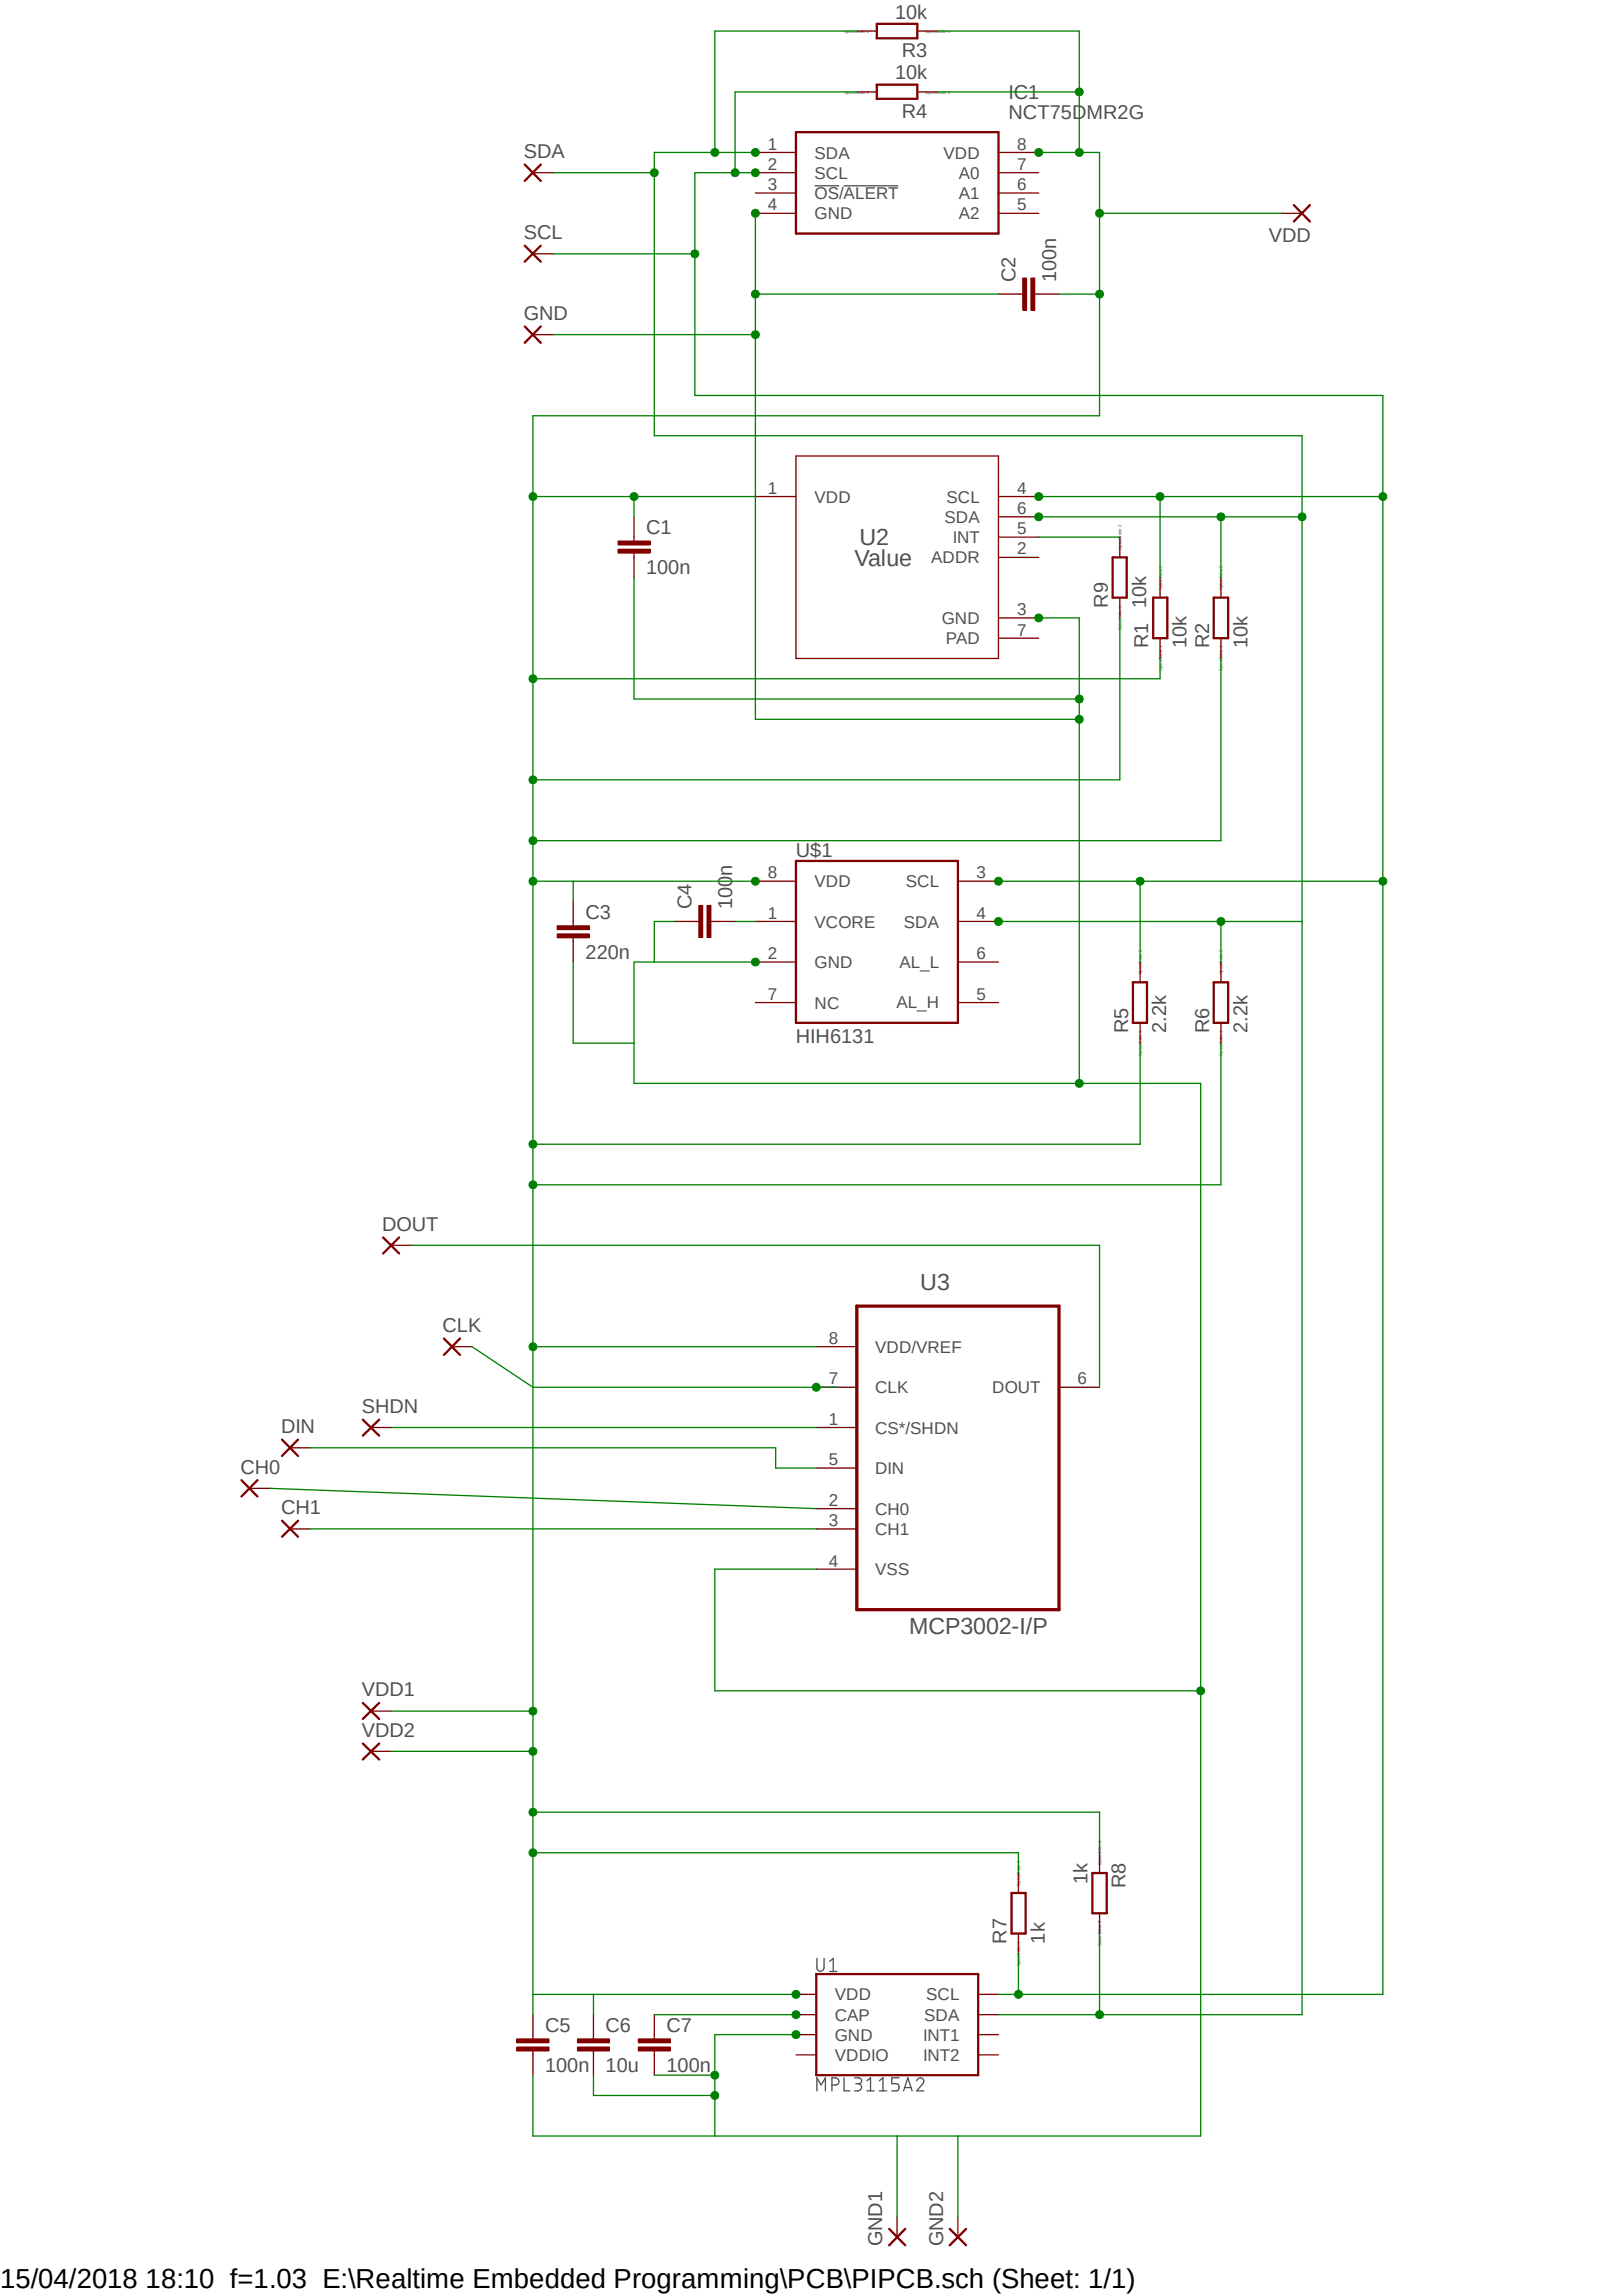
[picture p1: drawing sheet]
<svg xmlns="http://www.w3.org/2000/svg" width="210mm" height="297mm" viewBox="0 0 210 297" stroke-linecap="round" stroke-linejoin="round" font-family="sans-serif">
<defs><g id="words">
<text font-size="3.6" x="0" y="296">15/04/2018 18:10 f=1.03 E:\Realtime Embedded Programming\PCB\PIPCB.sch (Sheet: 1/1)</text>
<g font-size="3" fill="#505050">
<text x="111.2" y="70.6">U2</text>
<text x="110.6" y="73.2">Value</text>
<text x="119.1" y="167">U3</text>
<text x="117.6" y="211.5">MCP3002-I/P</text>
</g>
<g font-size="2.6" fill="#505050">
<text x="115.8" y="2.5">10k</text>
<text x="115.8" y="10.3">10k</text>
<text x="116.7" y="7.4">R3</text>
<text x="116.7" y="15.2">R4</text>
<text x="130.5" y="15.4">NCT75DMR2G</text>
<text x="130.5" y="12.8">IC1</text>
<text x="67.8" y="20.4">SDA</text>
<text x="67.8" y="30.9">SCL</text>
<text x="164.2" y="31.3">VDD</text>
<text x="67.8" y="41.4">GND</text>
<text x="131.4" y="36.5" transform="rotate(-90 131.4 36.5)">C2</text>
<text x="136.7" y="36.5" transform="rotate(-90 136.7 36.5)">100n</text>
<text x="83.6" y="69.1">C1</text>
<text x="83.6" y="74.3">100n</text>
<text x="143.3" y="78.7" transform="rotate(-90 143.3 78.7)">R9</text>
<text x="148.3" y="78.7" transform="rotate(-90 148.3 78.7)">10k</text>
<text x="148.6" y="83.9" transform="rotate(-90 148.6 83.9)">R1</text>
<text x="153.5" y="83.9" transform="rotate(-90 153.5 83.9)">10k</text>
<text x="156.5" y="83.9" transform="rotate(-90 156.5 83.9)">R2</text>
<text x="161.4" y="83.9" transform="rotate(-90 161.4 83.9)">10k</text>
<text x="103" y="110.9">U$1</text>
<text x="75.8" y="118.9">C3</text>
<text x="89.5" y="117.7" transform="rotate(-90 89.5 117.7)">C4</text>
<text x="94.7" y="117.7" transform="rotate(-90 94.7 117.7)">100n</text>
<text x="75.8" y="124.1">220n</text>
<text x="103" y="135">HIH6131</text>
<text x="146" y="133.7" transform="rotate(-90 146 133.7)">R5</text>
<text x="150.9" y="133.7" transform="rotate(-90 150.9 133.7)">2.2k</text>
<text x="156.5" y="133.7" transform="rotate(-90 156.5 133.7)">R6</text>
<text x="161.4" y="133.7" transform="rotate(-90 161.4 133.7)">2.2k</text>
<text x="49.4" y="159.3">DOUT</text>
<text x="57.3" y="172.4">CLK</text>
<text x="36.4" y="185.5">DIN</text>
<text x="46.8" y="182.8">SHDN</text>
<text x="31.1" y="190.7">CH0</text>
<text x="36.4" y="196">CH1</text>
<text x="46.8" y="219.5">VDD1</text>
<text x="46.8" y="224.7">VDD2</text>
<text x="140.7" y="243.8" transform="rotate(-90 140.7 243.8)">1k</text>
<text x="145.6" y="244.4" transform="rotate(-90 145.6 244.4)">R8</text>
<text x="130.3" y="251.5" transform="rotate(-90 130.3 251.5)">R7</text>
<text x="135.2" y="251.5" transform="rotate(-90 135.2 251.5)">1k</text>
<text x="70.5" y="262.9">C5</text>
<text x="78.4" y="262.9">C6</text>
<text x="86.2" y="262.9">C7</text>
<text x="70.5" y="268.2">100n</text>
<text x="78.4" y="268.2">10u</text>
<text x="86.2" y="268.2">100n</text>
<text x="114.2" y="290.7" transform="rotate(-90 114.2 290.7)">GND1</text>
<text x="122" y="290.7" transform="rotate(-90 122 290.7)">GND2</text>
</g>
<g font-size="2.2" fill="#505050">
<text x="99.4" y="19.4">1</text>
<text x="99.4" y="22">2</text>
<text x="105.4" y="20.5">SDA</text>
<text x="105.4" y="23.2">SCL</text>
<text x="122.1" y="20.5">VDD</text>
<text x="124.1" y="23.2">A0</text>
<text x="131.6" y="19.4">8</text>
<text x="131.6" y="22">7</text>
<text x="99.4" y="24.6">3</text>
<text x="99.4" y="27.2">4</text>
<text x="105.4" y="25.8">OS/ALERT</text>
<text x="105.4" y="28.4">GND</text>
<text x="124.1" y="25.7">A1</text>
<text x="124.1" y="28.4">A2</text>
<text x="131.6" y="24.6">6</text>
<text x="131.6" y="27.2">5</text>
<text x="99.4" y="63.9">1</text>
<text x="105.4" y="65.1">VDD</text>
<text x="122.5" y="65.1">SCL</text>
<text x="131.6" y="63.9">4</text>
<text x="122.2" y="67.6">SDA</text>
<text x="123.3" y="70.3">INT</text>
<text x="131.6" y="71.8">2</text>
<text x="131.6" y="69.1">5</text>
<text x="131.6" y="66.5">6</text>
<text x="120.5" y="72.9">ADDR</text>
<text x="121.9" y="80.8">GND</text>
<text x="122.4" y="83.4">PAD</text>
<text x="131.6" y="79.6">3</text>
<text x="131.6" y="82.3">7</text>
<text x="99.4" y="113.7">8</text>
<text x="126.4" y="113.7">3</text>
<text x="99.4" y="118.9">1</text>
<text x="105.4" y="114.8">VDD</text>
<text x="117.2" y="114.8">SCL</text>
<text x="126.4" y="118.9">4</text>
<text x="99.4" y="124.2">2</text>
<text x="105.4" y="120.1">VCORE</text>
<text x="105.4" y="125.3">GND</text>
<text x="116.4" y="125.3">AL_L</text>
<text x="117" y="120.1">SDA</text>
<text x="126.4" y="124.2">6</text>
<text x="99.4" y="129.4">7</text>
<text x="105.4" y="130.6">NC</text>
<text x="116" y="130.5">AL_H</text>
<text x="126.4" y="129.4">5</text>
<text x="107.2" y="173.9">8</text>
<text x="107.2" y="179.2">7</text>
<text x="113.2" y="175">VDD/VREF</text>
<text x="139.4" y="179.2">6</text>
<text x="107.2" y="184.4">1</text>
<text x="113.2" y="180.3">CLK</text>
<text x="113.2" y="185.5">CS*/SHDN</text>
<text x="128.4" y="180.3">DOUT</text>
<text x="107.2" y="189.6">5</text>
<text x="113.2" y="190.8">DIN</text>
<text x="107.2" y="194.9">2</text>
<text x="107.2" y="197.5">3</text>
<text x="113.2" y="196">CH0</text>
<text x="107.2" y="202.7">4</text>
<text x="113.2" y="198.6">CH1</text>
<text x="113.2" y="203.9">VSS</text>
<text x="108" y="258.9">VDD</text>
<text x="108" y="261.5">CAP</text>
<text x="119.6" y="261.5">SDA</text>
<text x="119.8" y="258.9">SCL</text>
<text x="108" y="264.1">GND</text>
<text x="108" y="266.7">VDDIO</text>
<text x="119.5" y="264.1">INT1</text>
<text x="119.5" y="266.7">INT2</text>
</g>
<g font-size=".6" fill="#505050">
<text x="109.3" y="4.2">SpiceOrder 2</text>
<text x="119.7" y="4.2">SpiceOrder 1</text>
<text x="109.3" y="12.1">SpiceOrder 2</text>
<text x="119.7" y="12.1">SpiceOrder 1</text>
<text x="145.1" y="71.1" transform="rotate(-90 145.1 71.1)">SpiceOrder 2</text>
<text x="150.4" y="76.4" transform="rotate(-90 150.4 76.4)">SpiceOrder 2</text>
<text x="158.2" y="76.4" transform="rotate(-90 158.2 76.4)">SpiceOrder 2</text>
<text x="145.1" y="81.6" transform="rotate(-90 145.1 81.6)">SpiceOrder 1</text>
<text x="150.4" y="86.8" transform="rotate(-90 150.4 86.8)">SpiceOrder 1</text>
<text x="158.2" y="86.8" transform="rotate(-90 158.2 86.8)">SpiceOrder 1</text>
<text x="147.8" y="126.1" transform="rotate(-90 147.8 126.1)">SpiceOrder 2</text>
<text x="158.2" y="126.1" transform="rotate(-90 158.2 126.1)">SpiceOrder 2</text>
<text x="147.8" y="136.6" transform="rotate(-90 147.8 136.6)">SpiceOrder 1</text>
<text x="158.2" y="136.6" transform="rotate(-90 158.2 136.6)">SpiceOrder 1</text>
<text x="132" y="244" transform="rotate(-90 132 244)">SpiceOrder 2</text>
<text x="142.5" y="241.4" transform="rotate(-90 142.5 241.4)">SpiceOrder 1</text>
<text x="142.5" y="251.9" transform="rotate(-90 142.5 251.9)">SpiceOrder 2</text>
<text x="132" y="254.5" transform="rotate(-90 132 254.5)">SpiceOrder 1</text>
</g>
</g></defs>
<path d="M29.8 0l150.2 292M180 0l-150.2 292" fill="none" stroke="#fff" stroke-width=".13"/>
<g fill="none" stroke="#505050" stroke-width=".17">
<path d="M105.4 24h3.2M109.2 24h7M105.7 253.4v1.3a.47 .47 0 0 0 .5 .4 .47 .47 0 0 0 .4-.4v-1.3M107.4 253.8l.4-.4v1.7M107.4 255.1h.9M105.7 270.6v-1.7l.6 .9 .5-.9v1.7M107.7 269.8h.4a.47 .47 0 0 0 .5-.4 .47 .47 0 0 0-.5-.5h-.4v1.7M109.2 268.9v1.7h.8M110.6 268.9h.7l.2 .4-.2 .3-.6 .1M111 269.7a.47 .47 0 0 1 .5 .4 .47 .47 0 0 1-.5 .5h-.4M112.2 270.6h.9M112.2 269.3l.4-.4v1.7"/>
<path d="M113.8 270.6h.9M113.8 269.3l.5-.4v1.7M116.3 268.9h-.9v.8h.6a.47 .47 0 0 1 .3 .4 .47 .47 0 0 1-.3 .5h-.6M116.9 270.6l.6-1.7 .5 1.7M117.1 270.2h.8M118.6 269.3a.46 .46 0 0 1 .7-.4 .46 .46 0 0 1 .1 .8l-.8 .9h.9"/>
</g>
<path d="M103 17.1h26.2v13.1h-26.2zM149.2 77.3h1.8v5.3h-1.8zM157.1 77.3h1.8v5.3h-1.8zM103 111.4h21v21h-21zM105.6 255.5h21v13.1h-21z" fill="none" stroke="#800000" stroke-width=".3"/>
<g fill="none" stroke="#800000" stroke-width=".17">
<path d="M97.7 19.7h5.3M129.2 19.7h5.2M97.7 22.4h5.3M97.7 25h5.3M97.7 27.6h5.3M129.2 22.4h5.2M129.2 25h5.2M129.2 27.6h5.2M103 59h26.2v26.2h-26.2zM82 69.5v.5M82 71.6v.5M97.7 64.3h5.3"/>
<path d="M129.2 64.3h5.2M129.2 72.1h5.2M129.2 80h5.2M129.2 69.5h5.2M129.2 66.9h5.2M150.1 74.8v2.5M158 74.8v2.5M129.2 82.6h5.2M150.1 82.6v2.6M158 82.6v2.6M97.7 114h5.3M97.7 119.3h5.3"/>
<path d="M124 114h5.2M124 119.3h5.2M97.7 124.5h5.3M97.7 129.8h5.3M124 124.5h5.2M124 129.8h5.2M103 258.1h2.6M126.6 258.1h2.6M103 260.7h2.6M103 263.3h2.6M103 265.9h2.6M126.6 260.7h2.6"/>
<path d="M126.6 263.3h2.6M126.6 265.9h2.6"/>
</g>
<path d="M80 70h4.1v.5h-4.1z" fill-rule="evenodd" fill="#800000"/>
<path d="M80 70h4.1v.5h-4.1z" fill="none" stroke="#800000" stroke-width=".13"/>
<path d="M80 71.1h4.1v.5h-4.1z" fill-rule="evenodd" fill="#800000"/>
<path d="M80 71.1h4.1v.5h-4.1z" fill="none" stroke="#800000" stroke-width=".13"/>
<path d="M131.8 38.1h.5M133.9 38.1h.5M82 66.9v2.6M82 72.1v2.7" fill="none" stroke="#800000" stroke-width=".17"/>
<path d="M132.3 36h.5v4.1h-.5z" fill-rule="evenodd" fill="#800000"/>
<path d="M132.3 36h.5v4.1h-.5z" fill="none" stroke="#800000" stroke-width=".13"/>
<path d="M133.4 36h.5v4.1h-.5z" fill-rule="evenodd" fill="#800000"/>
<path d="M133.4 36h.5v4.1h-.5z" fill="none" stroke="#800000" stroke-width=".13"/>
<path d="M110.9 4h2.6M110.9 11.9h2.6M118.7 4h2.6M118.7 11.9h2.6M129.2 38.1h2.6M134.4 38.1h2.6M74.2 119.3v.5M74.2 121.4v.5" fill="none" stroke="#800000" stroke-width=".17"/>
<path d="M113.5 3.1h5.2v1.9h-5.2zM113.5 11h5.2v1.8h-5.2z" fill="none" stroke="#800000" stroke-width=".3"/>
<path d="M72.1 119.8h4.1v.5h-4.1z" fill-rule="evenodd" fill="#800000"/>
<path d="M72.1 119.8h4.1v.5h-4.1z" fill="none" stroke="#800000" stroke-width=".13"/>
<path d="M72.1 120.9h4.1v.5h-4.1z" fill-rule="evenodd" fill="#800000"/>
<path d="M72.1 120.9h4.1v.5h-4.1z" fill="none" stroke="#800000" stroke-width=".13"/>
<path d="M74.2 116.7v2.6M89.9 119.3h.5M92 119.3h.5M74.2 121.9v2.6" fill="none" stroke="#800000" stroke-width=".17"/>
<path d="M90.4 117.2h.5v4.1h-.5z" fill-rule="evenodd" fill="#800000"/>
<path d="M90.4 117.2h.5v4.1h-.5z" fill="none" stroke="#800000" stroke-width=".13"/>
<path d="M91.5 117.2h.5v4.1h-.5z" fill-rule="evenodd" fill="#800000"/>
<path d="M91.5 117.2h.5v4.1h-.5z" fill="none" stroke="#800000" stroke-width=".13"/>
<path d="M87.3 119.3h2.6M92.5 119.3h2.6M147.5 124.5v2.6M147.5 132.4v2.6M158 124.5v2.6M158 132.4v2.6M69 263.3v.6M69 265.4v.5" fill="none" stroke="#800000" stroke-width=".17"/>
<path d="M146.6 127.1h1.8v5.3h-1.8zM157.1 127.1h1.8v5.3h-1.8z" fill="none" stroke="#800000" stroke-width=".3"/>
<path d="M66.9 263.9h4.1v.5h-4.1z" fill-rule="evenodd" fill="#800000"/>
<path d="M66.9 263.9h4.1v.5h-4.1z" fill="none" stroke="#800000" stroke-width=".13"/>
<path d="M66.9 264.9h4.1v.5h-4.1z" fill-rule="evenodd" fill="#800000"/>
<path d="M66.9 264.9h4.1v.5h-4.1z" fill="none" stroke="#800000" stroke-width=".13"/>
<path d="M69 260.7v2.6M69 265.9v2.7M76.8 263.3v.6M76.8 265.4v.5" fill="none" stroke="#800000" stroke-width=".17"/>
<path d="M74.7 263.9h4.2v.5h-4.2z" fill-rule="evenodd" fill="#800000"/>
<path d="M74.7 263.9h4.2v.5h-4.2z" fill="none" stroke="#800000" stroke-width=".13"/>
<path d="M74.7 264.9h4.2v.5h-4.2z" fill-rule="evenodd" fill="#800000"/>
<path d="M74.7 264.9h4.2v.5h-4.2z" fill="none" stroke="#800000" stroke-width=".13"/>
<path d="M76.8 260.7v2.6M76.8 265.9v2.7M84.7 263.3v.6M84.7 265.4v.5" fill="none" stroke="#800000" stroke-width=".17"/>
<path d="M82.6 263.9h4.1v.5h-4.1z" fill-rule="evenodd" fill="#800000"/>
<path d="M82.6 263.9h4.1v.5h-4.1z" fill="none" stroke="#800000" stroke-width=".13"/>
<path d="M82.6 264.9h4.1v.5h-4.1z" fill-rule="evenodd" fill="#800000"/>
<path d="M82.6 264.9h4.1v.5h-4.1z" fill="none" stroke="#800000" stroke-width=".13"/>
<g fill="none" stroke="#800000" stroke-width=".17">
<path d="M69 22.4h2.6M69 32.9h2.6M165.9 27.6h2.6M69 43.3h2.6M144.9 69.5v2.6M144.9 77.3v2.7M50.6 161.2h2.7M58.5 174.3h2.6M105.6 174.3h5.3M105.6 179.5h5.3M137 179.5h5.3M32.3 192.6h2.6"/>
<path d="M37.5 187.4h2.6M37.5 197.9h2.6M48 184.7h2.6M105.6 184.7h5.3M105.6 197.9h5.3M105.6 190h5.3M105.6 195.2h5.3M105.6 203.1h5.3M48 221.4h2.6M48 226.7h2.6M142.3 239.8v2.6M131.8 242.4v2.6"/>
<path d="M131.8 250.2v2.7M142.3 247.6v2.6M84.7 260.7v2.6M84.7 265.9v2.7M116.1 286.9v2.6M124 286.9v2.6"/>
</g>
<g fill="none" stroke="#800000" stroke-width=".3">
<path d="M67.9 21.3l2.1 2.1M67.9 31.8l2.1 2.1M70 21.3l-2.1 2.1M70 31.8l-2.1 2.1M167.4 26.5l2.1 2.2M169.5 26.5l-2.1 2.2M67.9 42.2l2.1 2.2M70 42.2l-2.1 2.2M144 72.1h1.8v5.2h-1.8zM49.6 160.1l2 2.1M51.6 160.1l-2 2.1M57.4 173.2l2.1 2.1"/>
<path d="M59.5 173.2l-2.1 2.1M31.2 191.6l2.1 2.1M33.3 191.6l-2.1 2.1M36.5 186.3l2.1 2.1M36.5 196.8l2.1 2.1M38.6 186.3l-2.1 2.1M38.6 196.8l-2.1 2.1M46.9 183.7l2.2 2.1M49.1 183.7l-2.2 2.1M46.9 220.4l2.2 2.1M46.9 225.6l2.2 2.1M49.1 220.4l-2.2 2.1"/>
<path d="M49.1 225.6l-2.2 2.1M130.9 245h1.8v5.2h-1.8zM141.4 242.4h1.8v5.2h-1.8zM115.1 288.5l2 2.1M117.1 288.5l-2 2.1M122.9 288.5l2.1 2.1M125 288.5l-2.1 2.1"/>
</g>
<path d="M110.9 169h26.1v39.3h-26.1z" fill="none" stroke="#800000" stroke-width=".42"/>
<path d="M97.7 64.3h-28.7v193.8h7.8M69 114h28.7" fill="none" stroke="#008000" stroke-width=".17"/>
<circle cx="69" cy="114" r=".51" fill="#008000"/>
<circle cx="69" cy="114" r=".51" fill="none" stroke="#008000" stroke-width=".13"/>
<path d="M134.4 19.7h7.9v34.1h-73.3v10.5M76.8 258.1h26.2" fill="none" stroke="#008000" stroke-width=".17"/>
<circle cx="69" cy="64.3" r=".51" fill="#008000"/>
<circle cx="69" cy="64.3" r=".51" fill="none" stroke="#008000" stroke-width=".13"/>
<circle cx="103" cy="258.1" r=".51" fill="#008000"/>
<circle cx="103" cy="258.1" r=".51" fill="none" stroke="#008000" stroke-width=".13"/>
<circle cx="97.7" cy="114" r=".51" fill="#008000"/>
<circle cx="97.7" cy="114" r=".51" fill="none" stroke="#008000" stroke-width=".13"/>
<circle cx="134.4" cy="19.7" r=".51" fill="#008000"/>
<circle cx="134.4" cy="19.7" r=".51" fill="none" stroke="#008000" stroke-width=".13"/>
<path d="M150.1 85.2v2.6h-81.1M158 85.2v23.6h-89" fill="none" stroke="#008000" stroke-width=".17"/>
<circle cx="69" cy="87.8" r=".51" fill="#008000"/>
<circle cx="69" cy="87.8" r=".51" fill="none" stroke="#008000" stroke-width=".13"/>
<circle cx="69" cy="108.8" r=".51" fill="#008000"/>
<circle cx="69" cy="108.8" r=".51" fill="none" stroke="#008000" stroke-width=".13"/>
<path d="M82 64.3v2.6" fill="none" stroke="#008000" stroke-width=".17"/>
<circle cx="82" cy="64.3" r=".51" fill="#008000"/>
<circle cx="82" cy="64.3" r=".51" fill="none" stroke="#008000" stroke-width=".13"/>
<path d="M121.3 11.9h18.4M121.3 4h18.4v15.7M137 38.1h5.3" fill="none" stroke="#008000" stroke-width=".17"/>
<circle cx="139.7" cy="19.7" r=".51" fill="#008000"/>
<circle cx="139.7" cy="19.7" r=".51" fill="none" stroke="#008000" stroke-width=".13"/>
<circle cx="139.7" cy="11.9" r=".51" fill="#008000"/>
<circle cx="139.7" cy="11.9" r=".51" fill="none" stroke="#008000" stroke-width=".13"/>
<path d="M74.2 114v2.7M147.5 135v13.1h-78.5M158 135v18.3h-89" fill="none" stroke="#008000" stroke-width=".17"/>
<circle cx="69" cy="148.1" r=".51" fill="#008000"/>
<circle cx="69" cy="148.1" r=".51" fill="none" stroke="#008000" stroke-width=".13"/>
<circle cx="69" cy="153.3" r=".51" fill="#008000"/>
<circle cx="69" cy="153.3" r=".51" fill="none" stroke="#008000" stroke-width=".13"/>
<path d="M69 234.5h73.3v5.3M69 239.8h62.8v2.6M69 258.1v2.6M76.8 258.1v2.6" fill="none" stroke="#008000" stroke-width=".17"/>
<circle cx="69" cy="239.8" r=".51" fill="#008000"/>
<circle cx="69" cy="239.8" r=".51" fill="none" stroke="#008000" stroke-width=".13"/>
<circle cx="69" cy="234.5" r=".51" fill="#008000"/>
<circle cx="69" cy="234.5" r=".51" fill="none" stroke="#008000" stroke-width=".13"/>
<circle cx="142.3" cy="38.1" r=".51" fill="#008000"/>
<circle cx="142.3" cy="38.1" r=".51" fill="none" stroke="#008000" stroke-width=".13"/>
<circle cx="69" cy="174.3" r=".51" fill="#008000"/>
<circle cx="69" cy="174.3" r=".51" fill="none" stroke="#008000" stroke-width=".13"/>
<path d="M69 174.3h36.6M50.6 221.4h18.4" fill="none" stroke="#008000" stroke-width=".17"/>
<circle cx="69" cy="221.4" r=".51" fill="#008000"/>
<circle cx="69" cy="221.4" r=".51" fill="none" stroke="#008000" stroke-width=".13"/>
<path d="M50.6 226.7h18.4" fill="none" stroke="#008000" stroke-width=".17"/>
<circle cx="69" cy="226.7" r=".51" fill="#008000"/>
<circle cx="69" cy="226.7" r=".51" fill="none" stroke="#008000" stroke-width=".13"/>
<path d="M144.9 80v20.9h-75.9" fill="none" stroke="#008000" stroke-width=".17"/>
<circle cx="69" cy="100.9" r=".51" fill="#008000"/>
<circle cx="69" cy="100.9" r=".51" fill="none" stroke="#008000" stroke-width=".13"/>
<path d="M142.3 27.6h23.6" fill="none" stroke="#008000" stroke-width=".17"/>
<circle cx="142.3" cy="27.6" r=".51" fill="#008000"/>
<circle cx="142.3" cy="27.6" r=".51" fill="none" stroke="#008000" stroke-width=".13"/>
<path d="M134.4 64.3h44.5v193.8h-49.7M129.2 114h49.7" fill="none" stroke="#008000" stroke-width=".17"/>
<circle cx="178.9" cy="114" r=".51" fill="#008000"/>
<circle cx="178.9" cy="114" r=".51" fill="none" stroke="#008000" stroke-width=".13"/>
<path d="M97.7 22.4h-7.8v28.8h89v13.1" fill="none" stroke="#008000" stroke-width=".17"/>
<circle cx="178.9" cy="64.3" r=".51" fill="#008000"/>
<circle cx="178.9" cy="64.3" r=".51" fill="none" stroke="#008000" stroke-width=".13"/>
<circle cx="129.2" cy="114" r=".51" fill="#008000"/>
<circle cx="129.2" cy="114" r=".51" fill="none" stroke="#008000" stroke-width=".13"/>
<circle cx="134.4" cy="64.3" r=".51" fill="#008000"/>
<circle cx="134.4" cy="64.3" r=".51" fill="none" stroke="#008000" stroke-width=".13"/>
<circle cx="97.7" cy="22.4" r=".51" fill="#008000"/>
<circle cx="97.7" cy="22.4" r=".51" fill="none" stroke="#008000" stroke-width=".13"/>
<path d="M150.1 64.3v10.5" fill="none" stroke="#008000" stroke-width=".17"/>
<circle cx="150.1" cy="64.3" r=".51" fill="#008000"/>
<circle cx="150.1" cy="64.3" r=".51" fill="none" stroke="#008000" stroke-width=".13"/>
<path d="M110.9 11.9h-15.8v10.5" fill="none" stroke="#008000" stroke-width=".17"/>
<circle cx="95.1" cy="22.4" r=".51" fill="#008000"/>
<circle cx="95.1" cy="22.4" r=".51" fill="none" stroke="#008000" stroke-width=".13"/>
<path d="M147.5 114v10.5" fill="none" stroke="#008000" stroke-width=".17"/>
<circle cx="147.5" cy="114" r=".51" fill="#008000"/>
<circle cx="147.5" cy="114" r=".51" fill="none" stroke="#008000" stroke-width=".13"/>
<path d="M131.8 252.9v5.2" fill="none" stroke="#008000" stroke-width=".17"/>
<circle cx="131.8" cy="258.1" r=".51" fill="#008000"/>
<circle cx="131.8" cy="258.1" r=".51" fill="none" stroke="#008000" stroke-width=".13"/>
<path d="M71.6 32.9h18.3" fill="none" stroke="#008000" stroke-width=".17"/>
<circle cx="89.9" cy="32.9" r=".51" fill="#008000"/>
<circle cx="89.9" cy="32.9" r=".51" fill="none" stroke="#008000" stroke-width=".13"/>
<path d="M97.7 19.7h-13v36.7h83.8v204.3h-39.3M134.4 66.9h34.1M129.2 119.3h39.3" fill="none" stroke="#008000" stroke-width=".17"/>
<circle cx="168.5" cy="66.9" r=".51" fill="#008000"/>
<circle cx="168.5" cy="66.9" r=".51" fill="none" stroke="#008000" stroke-width=".13"/>
<circle cx="129.2" cy="119.3" r=".51" fill="#008000"/>
<circle cx="129.2" cy="119.3" r=".51" fill="none" stroke="#008000" stroke-width=".13"/>
<circle cx="134.4" cy="66.9" r=".51" fill="#008000"/>
<circle cx="134.4" cy="66.9" r=".51" fill="none" stroke="#008000" stroke-width=".13"/>
<circle cx="97.7" cy="19.7" r=".51" fill="#008000"/>
<circle cx="97.7" cy="19.7" r=".51" fill="none" stroke="#008000" stroke-width=".13"/>
<path d="M158 66.9v7.9" fill="none" stroke="#008000" stroke-width=".17"/>
<circle cx="158" cy="66.9" r=".51" fill="#008000"/>
<circle cx="158" cy="66.9" r=".51" fill="none" stroke="#008000" stroke-width=".13"/>
<path d="M110.9 4h-18.4v15.7" fill="none" stroke="#008000" stroke-width=".17"/>
<circle cx="92.5" cy="19.7" r=".51" fill="#008000"/>
<circle cx="92.5" cy="19.7" r=".51" fill="none" stroke="#008000" stroke-width=".13"/>
<path d="M158 119.3v5.2" fill="none" stroke="#008000" stroke-width=".17"/>
<circle cx="158" cy="119.3" r=".51" fill="#008000"/>
<circle cx="158" cy="119.3" r=".51" fill="none" stroke="#008000" stroke-width=".13"/>
<path d="M142.3 250.2v10.5" fill="none" stroke="#008000" stroke-width=".17"/>
<circle cx="142.3" cy="260.7" r=".51" fill="#008000"/>
<circle cx="142.3" cy="260.7" r=".51" fill="none" stroke="#008000" stroke-width=".13"/>
<path d="M71.6 22.4h13.1" fill="none" stroke="#008000" stroke-width=".17"/>
<circle cx="84.7" cy="22.4" r=".51" fill="#008000"/>
<circle cx="84.7" cy="22.4" r=".51" fill="none" stroke="#008000" stroke-width=".13"/>
<path d="M95.1 119.3h2.6M84.7 260.7h18.3" fill="none" stroke="#008000" stroke-width=".17"/>
<circle cx="103" cy="260.7" r=".51" fill="#008000"/>
<circle cx="103" cy="260.7" r=".51" fill="none" stroke="#008000" stroke-width=".13"/>
<path d="M134.4 80h5.3v60.2M97.7 124.5h-15.7v15.7h73.4v136.2h-62.9v-13.1h10.5" fill="none" stroke="#008000" stroke-width=".17"/>
<circle cx="139.7" cy="140.2" r=".51" fill="#008000"/>
<circle cx="139.7" cy="140.2" r=".51" fill="none" stroke="#008000" stroke-width=".13"/>
<path d="M97.7 27.6v65.5h42" fill="none" stroke="#008000" stroke-width=".17"/>
<circle cx="139.7" cy="93.1" r=".51" fill="#008000"/>
<circle cx="139.7" cy="93.1" r=".51" fill="none" stroke="#008000" stroke-width=".13"/>
<circle cx="103" cy="263.3" r=".51" fill="#008000"/>
<circle cx="103" cy="263.3" r=".51" fill="none" stroke="#008000" stroke-width=".13"/>
<circle cx="97.7" cy="124.5" r=".51" fill="#008000"/>
<circle cx="97.7" cy="124.5" r=".51" fill="none" stroke="#008000" stroke-width=".13"/>
<circle cx="134.4" cy="80" r=".51" fill="#008000"/>
<circle cx="134.4" cy="80" r=".51" fill="none" stroke="#008000" stroke-width=".13"/>
<circle cx="97.7" cy="27.6" r=".51" fill="#008000"/>
<circle cx="97.7" cy="27.6" r=".51" fill="none" stroke="#008000" stroke-width=".13"/>
<path d="M82 74.8v15.7h57.7" fill="none" stroke="#008000" stroke-width=".17"/>
<circle cx="139.7" cy="90.5" r=".51" fill="#008000"/>
<circle cx="139.7" cy="90.5" r=".51" fill="none" stroke="#008000" stroke-width=".13"/>
<path d="M97.7 38.1h31.5M71.6 43.3h26.1M87.3 119.3h-2.6v5.2M74.2 124.5v10.5h7.8M69 268.6v7.8h23.5M76.8 268.6v2.6h15.7M84.7 268.6h7.8" fill="none" stroke="#008000" stroke-width=".17"/>
<circle cx="97.7" cy="43.3" r=".51" fill="#008000"/>
<circle cx="97.7" cy="43.3" r=".51" fill="none" stroke="#008000" stroke-width=".13"/>
<circle cx="97.7" cy="38.1" r=".51" fill="#008000"/>
<circle cx="97.7" cy="38.1" r=".51" fill="none" stroke="#008000" stroke-width=".13"/>
<circle cx="92.5" cy="268.6" r=".51" fill="#008000"/>
<circle cx="92.5" cy="268.6" r=".51" fill="none" stroke="#008000" stroke-width=".13"/>
<circle cx="92.5" cy="271.2" r=".51" fill="#008000"/>
<circle cx="92.5" cy="271.2" r=".51" fill="none" stroke="#008000" stroke-width=".13"/>
<path d="M105.6 203.1h-13.1v15.7h62.9" fill="none" stroke="#008000" stroke-width=".17"/>
<circle cx="155.4" cy="218.8" r=".51" fill="#008000"/>
<circle cx="155.4" cy="218.8" r=".51" fill="none" stroke="#008000" stroke-width=".13"/>
<path d="M53.3 161.2h89v18.3M61.1 174.3l7.9 5.2h39.2M116.1 276.4v10.5M124 276.4v10.5" fill="none" stroke="#008000" stroke-width=".17"/>
<circle cx="105.6" cy="179.5" r=".51" fill="#008000"/>
<circle cx="105.6" cy="179.5" r=".51" fill="none" stroke="#008000" stroke-width=".13"/>
<path d="M134.4 69.5h10.5M34.9 192.6l70.7 2.6M40.1 187.4h60.3v2.6h5.2M40.1 197.9h65.5M50.6 184.7h55" fill="none" stroke="#008000" stroke-width=".17"/>
<use href="#words"/>
</svg>
